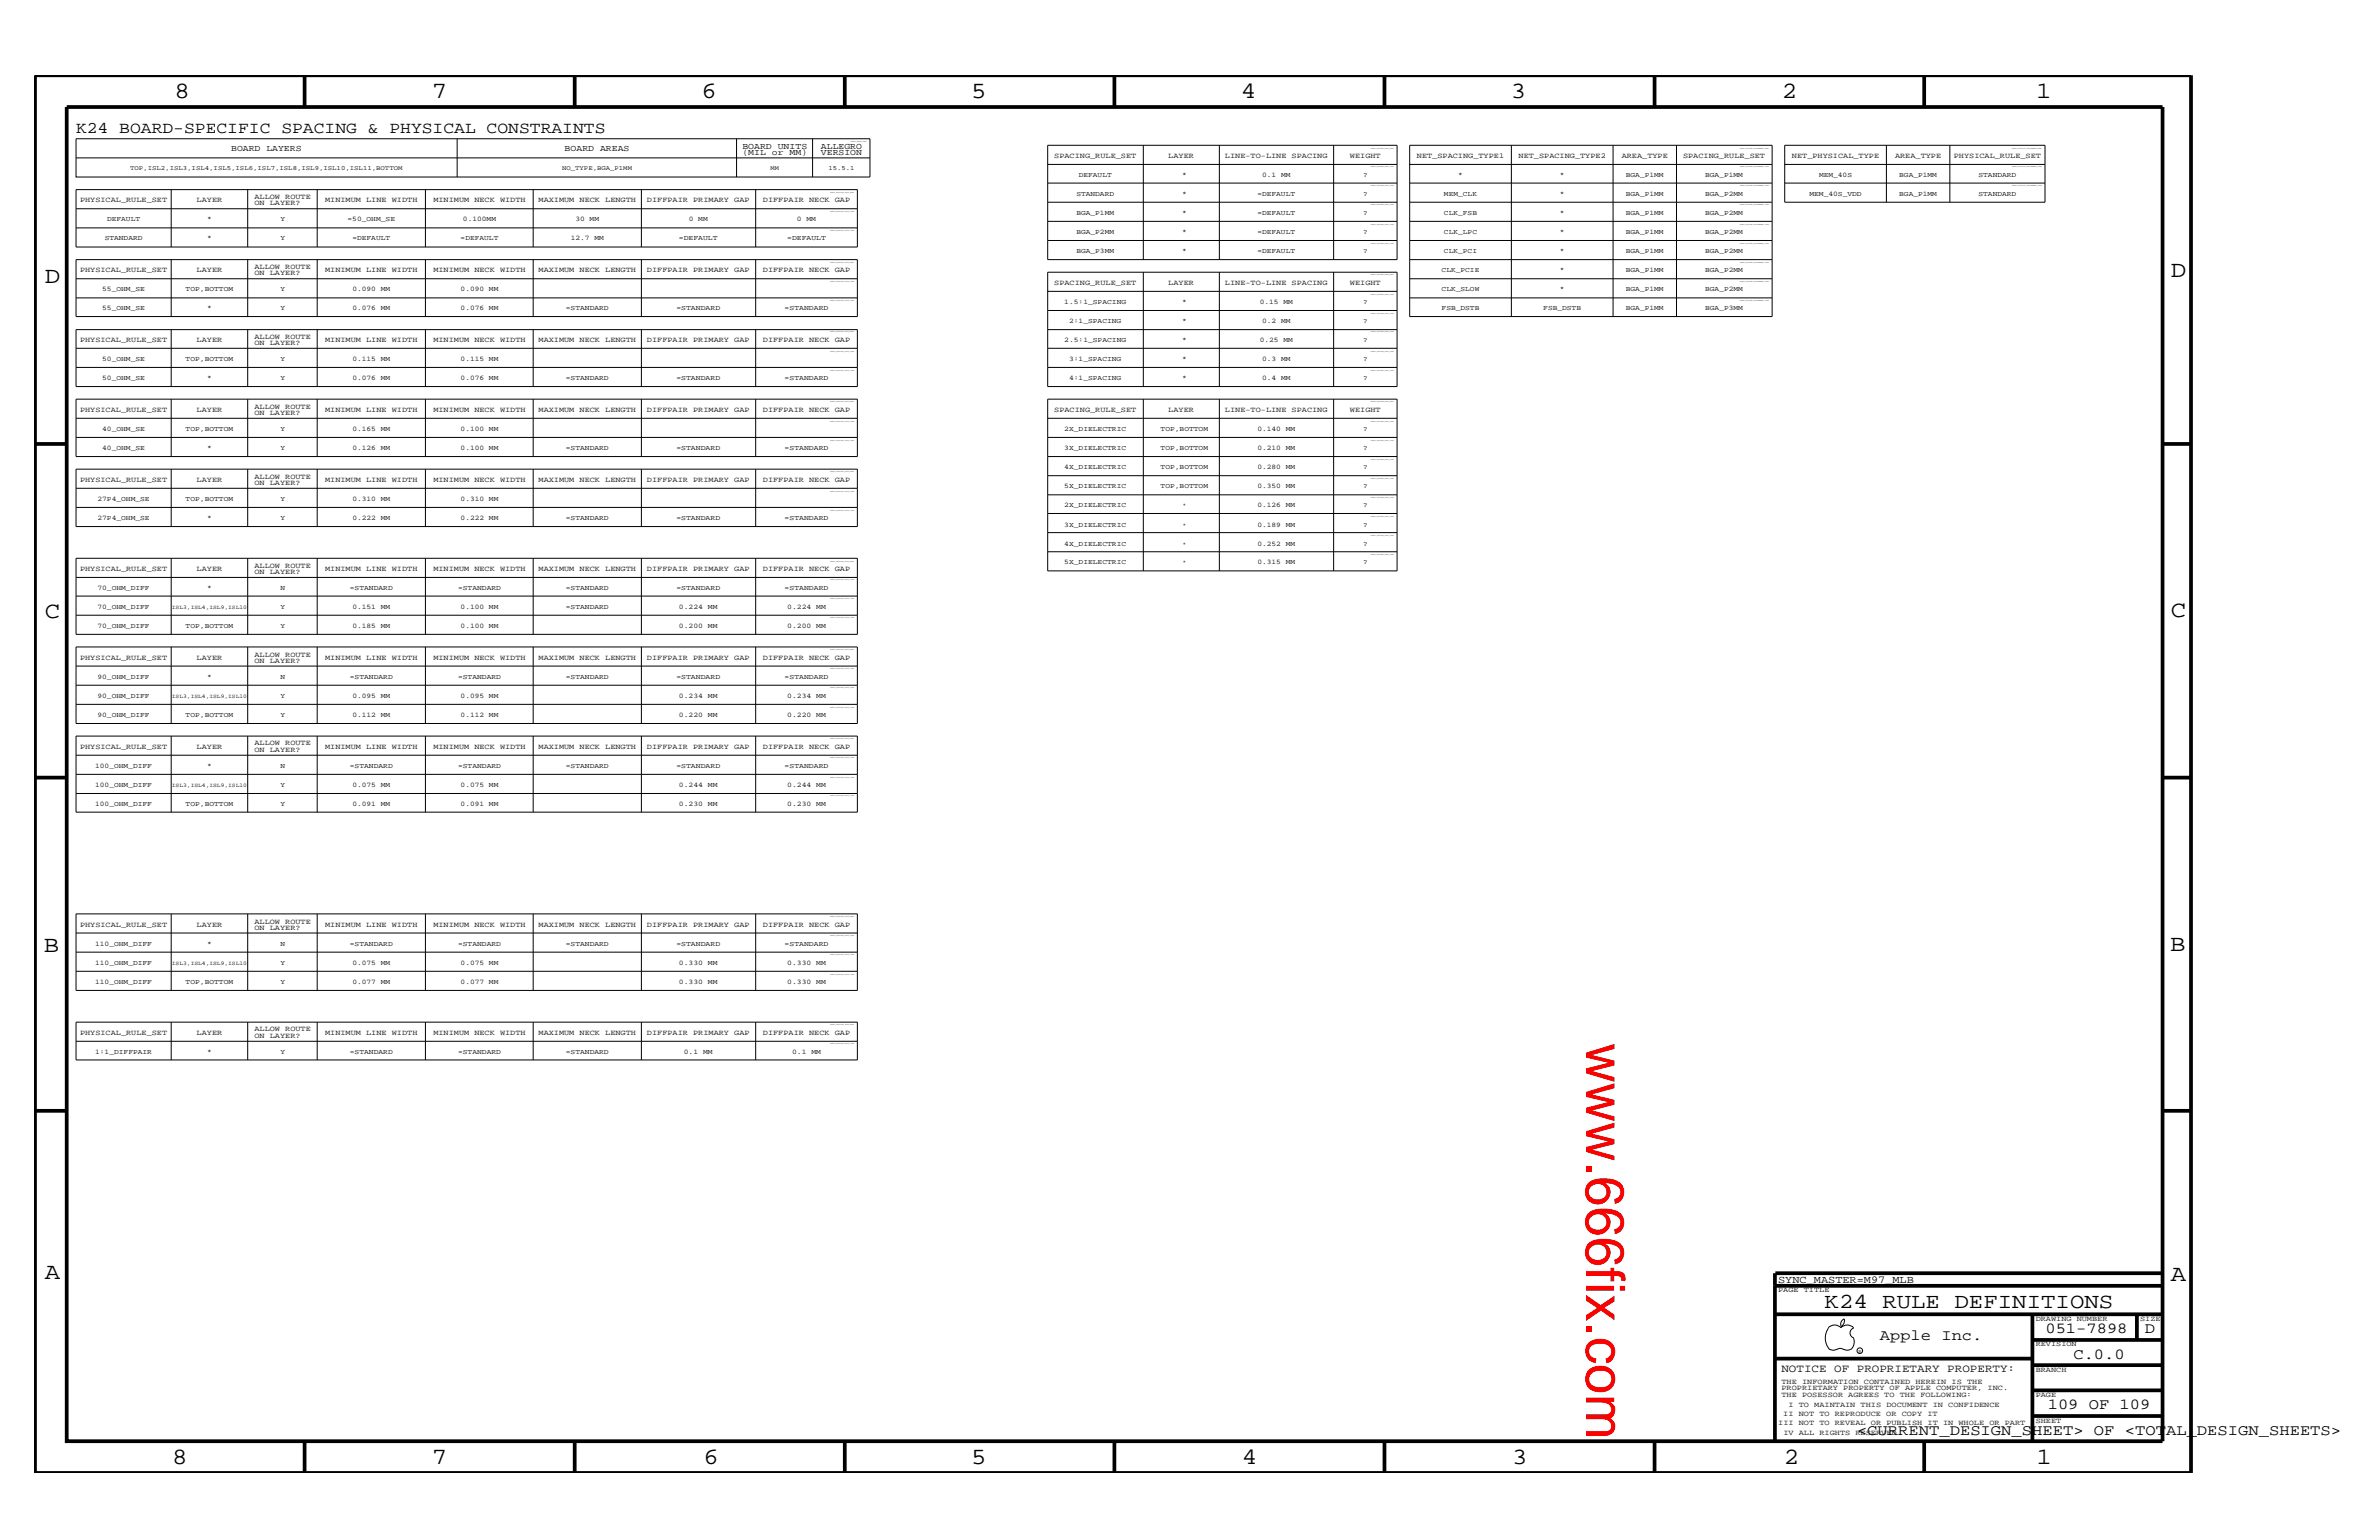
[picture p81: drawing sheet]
<svg xmlns="http://www.w3.org/2000/svg" width="432mm" height="279mm" viewBox="0 0 432 279" stroke-linecap="round" stroke-linejoin="round" font-family="sans-serif">
<defs><g id="words">
<text font-size="9.9" fill="#f00" x="287.9" y="189.3" transform="rotate(90 287.9 189.3)">www.666fix.com</text>
<g font-size="4.2">
<text x="31.7" y="17.8">8</text>
<text x="78.4" y="17.8">7</text>
<text x="127.3" y="17.8">6</text>
<text x="176.3" y="17.8">5</text>
<text x="225.2" y="17.8">4</text>
<text x="274.2" y="17.8">3</text>
<text x="323.4" y="17.8">2</text>
<text x="369.6" y="17.8">1</text>
<text x="8.1" y="51.3">D</text>
<text x="394" y="50.3">D</text>
<text x="8.1" y="112.1">C</text>
<text x="394" y="111.9">C</text>
<text x="8" y="172.7">B</text>
<text x="393.9" y="172.5">B</text>
<text x="8.1" y="232">A</text>
<text x="394" y="232.4">A</text>
<text x="31.2" y="265.6">8</text>
<text x="78.4" y="265.6">7</text>
<text x="127.7" y="265.6">6</text>
<text x="176.3" y="265.6">5</text>
<text x="225.4" y="265.6">4</text>
<text x="274.5" y="265.6">3</text>
<text x="323.8" y="265.6">2</text>
<text x="369.7" y="265.6">1</text>
</g>
<text font-size="3.9" x="331.2" y="237.3">K24 RULE DEFINITIONS</text>
<text font-size="3" x="13.8" y="24.1">K24 BOARD-SPECIFIC SPACING &amp; PHYSICAL CONSTRAINTS</text>
<g font-size="2.8">
<text x="341.2" y="243.1">Apple Inc.</text>
<text x="371.3" y="241.9">051-7898</text>
<text x="389.3" y="241.9">D</text>
<text x="376.3" y="246.5">C.0.0</text>
<text x="371.7" y="255.7">109 OF 109</text>
<text x="337.1" y="260.4">&lt;CURRENT_DESIGN_SHEET&gt; OF &lt;TOTAL_DESIGN_SHEETS&gt;</text>
</g>
<text font-size="2" x="323.3" y="248.9">NOTICE OF PROPRIETARY PROPERTY:</text>
<text font-size="1.9" x="322.7" y="232.7">SYNC_MASTER=M97_MLB</text>
<g font-size="1.6">
<text x="42" y="27.5">BOARD LAYERS</text>
<text x="102.5" y="27.5">BOARD AREAS</text>
<text x="134.7" y="28.1">(MIL or MM)</text>
<text x="134.7" y="27">BOARD UNITS</text>
<text x="149" y="28.1">VERSION</text>
<text x="149" y="27">ALLEGRO</text>
</g>
<g font-size="1.4">
<text x="191.3" y="28.6">SPACING_RULE_SET</text>
<text x="212" y="28.6">LAYER</text>
<text x="222.3" y="28.6">LINE-TO-LINE SPACING</text>
<text x="245" y="28.6">WEIGHT</text>
<text x="257.2" y="28.6">NET_SPACING_TYPE1</text>
<text x="275.6" y="28.6">NET_SPACING_TYPE2</text>
<text x="294.3" y="28.6">AREA_TYPE</text>
<text x="305.5" y="28.6">SPACING_RULE_SET</text>
<text x="325.2" y="28.6">NET_PHYSICAL_TYPE</text>
<text x="344" y="28.6">AREA_TYPE</text>
<text x="354.6" y="28.6">PHYSICAL_RULE_SET</text>
<text x="14.5" y="36.7">PHYSICAL_RULE_SET</text>
<text x="35.7" y="36.7">LAYER</text>
<text x="46.2" y="36.1">ALLOW ROUTE</text>
<text x="46.2" y="37.3">ON LAYER?</text>
<text x="59" y="36.7">MINIMUM LINE WIDTH</text>
<text x="78.7" y="36.7">MINIMUM NECK WIDTH</text>
<text x="97.7" y="36.7">MAXIMUM NECK LENGTH</text>
<text x="117.4" y="36.7">DIFFPAIR PRIMARY GAP</text>
<text x="138.5" y="36.7">DIFFPAIR NECK GAP</text>
<text x="14.5" y="49.4">PHYSICAL_RULE_SET</text>
<text x="35.7" y="49.4">LAYER</text>
<text x="46.2" y="48.8">ALLOW ROUTE</text>
<text x="46.2" y="50">ON LAYER?</text>
<text x="59" y="49.4">MINIMUM LINE WIDTH</text>
<text x="78.7" y="49.4">MINIMUM NECK WIDTH</text>
<text x="97.7" y="49.4">MAXIMUM NECK LENGTH</text>
<text x="117.4" y="49.4">DIFFPAIR PRIMARY GAP</text>
<text x="138.5" y="49.4">DIFFPAIR NECK GAP</text>
<text x="191.3" y="51.7">SPACING_RULE_SET</text>
<text x="212" y="51.7">LAYER</text>
<text x="222.3" y="51.7">LINE-TO-LINE SPACING</text>
<text x="245" y="51.7">WEIGHT</text>
<text x="14.5" y="62.1">PHYSICAL_RULE_SET</text>
<text x="35.7" y="62.1">LAYER</text>
<text x="46.2" y="61.5">ALLOW ROUTE</text>
<text x="46.2" y="62.7">ON LAYER?</text>
<text x="59" y="62.1">MINIMUM LINE WIDTH</text>
<text x="78.7" y="62.1">MINIMUM NECK WIDTH</text>
<text x="97.7" y="62.1">MAXIMUM NECK LENGTH</text>
<text x="117.4" y="62.1">DIFFPAIR PRIMARY GAP</text>
<text x="138.5" y="62.1">DIFFPAIR NECK GAP</text>
<text x="14.5" y="74.8">PHYSICAL_RULE_SET</text>
<text x="35.7" y="74.8">LAYER</text>
<text x="46.2" y="74.2">ALLOW ROUTE</text>
<text x="46.2" y="75.3">ON LAYER?</text>
<text x="59" y="74.8">MINIMUM LINE WIDTH</text>
<text x="78.7" y="74.8">MINIMUM NECK WIDTH</text>
<text x="97.7" y="74.8">MAXIMUM NECK LENGTH</text>
<text x="117.4" y="74.8">DIFFPAIR PRIMARY GAP</text>
<text x="138.5" y="74.8">DIFFPAIR NECK GAP</text>
<text x="191.3" y="74.8">SPACING_RULE_SET</text>
<text x="212" y="74.8">LAYER</text>
<text x="222.3" y="74.8">LINE-TO-LINE SPACING</text>
<text x="245" y="74.8">WEIGHT</text>
<text x="14.5" y="87.4">PHYSICAL_RULE_SET</text>
<text x="35.7" y="87.4">LAYER</text>
<text x="46.2" y="86.9">ALLOW ROUTE</text>
<text x="46.2" y="88">ON LAYER?</text>
<text x="59" y="87.4">MINIMUM LINE WIDTH</text>
<text x="78.7" y="87.4">MINIMUM NECK WIDTH</text>
<text x="97.7" y="87.4">MAXIMUM NECK LENGTH</text>
<text x="117.4" y="87.4">DIFFPAIR PRIMARY GAP</text>
<text x="138.5" y="87.4">DIFFPAIR NECK GAP</text>
<text x="14.5" y="103.6">PHYSICAL_RULE_SET</text>
<text x="35.7" y="103.6">LAYER</text>
<text x="46.2" y="103">ALLOW ROUTE</text>
<text x="46.2" y="104.2">ON LAYER?</text>
<text x="59" y="103.6">MINIMUM LINE WIDTH</text>
<text x="78.7" y="103.6">MINIMUM NECK WIDTH</text>
<text x="97.7" y="103.6">MAXIMUM NECK LENGTH</text>
<text x="117.4" y="103.6">DIFFPAIR PRIMARY GAP</text>
<text x="138.5" y="103.6">DIFFPAIR NECK GAP</text>
<text x="14.5" y="119.7">PHYSICAL_RULE_SET</text>
<text x="35.7" y="119.7">LAYER</text>
<text x="46.2" y="119.2">ALLOW ROUTE</text>
<text x="59" y="119.7">MINIMUM LINE WIDTH</text>
<text x="78.7" y="119.7">MINIMUM NECK WIDTH</text>
<text x="97.7" y="119.7">MAXIMUM NECK LENGTH</text>
<text x="117.4" y="119.7">DIFFPAIR PRIMARY GAP</text>
<text x="138.5" y="119.7">DIFFPAIR NECK GAP</text>
<text x="46.2" y="120.3">ON LAYER?</text>
<text x="14.5" y="135.8">PHYSICAL_RULE_SET</text>
<text x="35.7" y="135.8">LAYER</text>
<text x="46.2" y="135.2">ALLOW ROUTE</text>
<text x="46.2" y="136.4">ON LAYER?</text>
<text x="59" y="135.8">MINIMUM LINE WIDTH</text>
<text x="78.7" y="135.8">MINIMUM NECK WIDTH</text>
<text x="97.7" y="135.8">MAXIMUM NECK LENGTH</text>
<text x="117.4" y="135.8">DIFFPAIR PRIMARY GAP</text>
<text x="138.5" y="135.8">DIFFPAIR NECK GAP</text>
<text x="46.2" y="167.6">ALLOW ROUTE</text>
<text x="14.5" y="168.2">PHYSICAL_RULE_SET</text>
<text x="35.7" y="168.2">LAYER</text>
<text x="46.2" y="168.7">ON LAYER?</text>
<text x="59" y="168.2">MINIMUM LINE WIDTH</text>
<text x="78.7" y="168.2">MINIMUM NECK WIDTH</text>
<text x="97.7" y="168.2">MAXIMUM NECK LENGTH</text>
<text x="117.4" y="168.2">DIFFPAIR PRIMARY GAP</text>
<text x="138.5" y="168.2">DIFFPAIR NECK GAP</text>
<text x="14.5" y="187.7">PHYSICAL_RULE_SET</text>
<text x="35.7" y="187.7">LAYER</text>
<text x="46.2" y="187.1">ALLOW ROUTE</text>
<text x="46.2" y="188.3">ON LAYER?</text>
<text x="59" y="187.7">MINIMUM LINE WIDTH</text>
<text x="78.7" y="187.7">MINIMUM NECK WIDTH</text>
<text x="97.7" y="187.7">MAXIMUM NECK LENGTH</text>
<text x="117.4" y="187.7">DIFFPAIR PRIMARY GAP</text>
<text x="138.5" y="187.7">DIFFPAIR NECK GAP</text>
<text x="322.7" y="234.4">PAGE TITLE</text>
<text x="369.5" y="239.6">DRAWING NUMBER</text>
<text x="388.5" y="239.6">SIZE</text>
<text x="369.5" y="244.2">REVISION</text>
<text x="323.3" y="251.1">THE INFORMATION CONTAINED HEREIN IS THE</text>
<text x="369.5" y="248.9">BRANCH</text>
<text x="323.3" y="253.4">THE POSESSOR AGREES TO THE FOLLOWING:</text>
<text x="323.3" y="252.3">PROPRIETARY PROPERTY OF APPLE COMPUTER, INC.</text>
<text x="323.7" y="256.9">II NOT TO REPRODUCE OR COPY IT</text>
<text x="324.6" y="255.2">I TO MAINTAIN THIS DOCUMENT IN CONFIDENCE</text>
<text x="369.5" y="253.4">PAGE</text>
<text x="322.7" y="258.6">III NOT TO REVEAL OR PUBLISH IT IN WHOLE OR PART</text>
<text x="323.7" y="260.4">IV ALL RIGHTS RESERVED</text>
<text x="369.5" y="258.1">SHEET</text>
</g>
<g font-size="1.3">
<text x="195.4" y="35.6">STANDARD</text>
<text x="195.8" y="32.1">DEFAULT</text>
<text x="214.5" y="35.6">*</text>
<text x="214.5" y="32.1">*</text>
<text x="228.2" y="35.6">=DEFAULT</text>
<text x="229.1" y="32.1">0.1 MM</text>
<text x="247.4" y="32.1">?</text>
<text x="247.4" y="35.6">?</text>
<text x="262.1" y="35.6">MEM_CLK</text>
<text x="264.7" y="32.1">*</text>
<text x="283.1" y="32.1">*</text>
<text x="283.1" y="35.6">*</text>
<text x="295.1" y="32.1">BGA_P1MM</text>
<text x="295.1" y="35.6">BGA_P1MM</text>
<text x="309.5" y="32.1">BGA_P1MM</text>
<text x="309.5" y="35.6">BGA_P2MM</text>
<text x="328.4" y="35.6">MEM_40S_VDD</text>
<text x="330.2" y="32.1">MEM_40S</text>
<text x="344.7" y="32.1">BGA_P1MM</text>
<text x="344.7" y="35.6">BGA_P1MM</text>
<text x="359.1" y="32.1">STANDARD</text>
<text x="359.1" y="35.6">STANDARD</text>
<text x="19.4" y="40.2">DEFAULT</text>
<text x="37.6" y="40.2">*</text>
<text x="50.9" y="40.2">Y</text>
<text x="63.1" y="40.2">=50_OHM_SE</text>
<text x="84" y="40.2">0.100MM</text>
<text x="104.4" y="40.2">30 MM</text>
<text x="125" y="40.2">0 MM</text>
<text x="144.7" y="40.2">0 MM</text>
<text x="195.4" y="39.1">BGA_P1MM</text>
<text x="214.5" y="39.1">*</text>
<text x="228.2" y="39.1">=DEFAULT</text>
<text x="247.4" y="39.1">?</text>
<text x="262.1" y="39.1">CLK_FSB</text>
<text x="283.1" y="39.1">*</text>
<text x="295.1" y="39.1">BGA_P1MM</text>
<text x="309.5" y="39.1">BGA_P2MM</text>
<text x="19" y="43.6">STANDARD</text>
<text x="37.6" y="43.6">*</text>
<text x="50.9" y="43.6">Y</text>
<text x="64" y="43.6">=DEFAULT</text>
<text x="83.6" y="43.6">=DEFAULT</text>
<text x="103.6" y="43.6">12.7 MM</text>
<text x="123.2" y="43.6">=DEFAULT</text>
<text x="142.9" y="43.6">=DEFAULT</text>
<text x="195.4" y="45.9">BGA_P3MM</text>
<text x="195.4" y="42.4">BGA_P2MM</text>
<text x="214.5" y="45.9">*</text>
<text x="214.5" y="42.4">*</text>
<text x="228.2" y="45.9">=DEFAULT</text>
<text x="228.2" y="42.4">=DEFAULT</text>
<text x="247.4" y="45.9">?</text>
<text x="247.4" y="42.4">?</text>
<text x="262.1" y="45.9">CLK_PCI</text>
<text x="262.1" y="42.4">CLK_LPC</text>
<text x="283.1" y="45.9">*</text>
<text x="283.1" y="42.4">*</text>
<text x="295.1" y="45.9">BGA_P1MM</text>
<text x="295.1" y="42.4">BGA_P1MM</text>
<text x="309.5" y="45.9">BGA_P2MM</text>
<text x="309.5" y="42.4">BGA_P2MM</text>
<text x="18.5" y="52.9">55_OHM_SE</text>
<text x="33.7" y="52.9">TOP,BOTTOM</text>
<text x="50.9" y="52.9">Y</text>
<text x="64" y="52.9">0.090 MM</text>
<text x="83.6" y="52.9">0.090 MM</text>
<text x="261.7" y="52.9">CLK_SLOW</text>
<text x="261.7" y="49.4">CLK_PCIE</text>
<text x="283.1" y="49.4">*</text>
<text x="283.1" y="52.9">*</text>
<text x="295.1" y="49.4">BGA_P1MM</text>
<text x="295.1" y="52.9">BGA_P1MM</text>
<text x="309.5" y="49.4">BGA_P2MM</text>
<text x="309.5" y="52.9">BGA_P2MM</text>
<text x="18.5" y="56.3">55_OHM_SE</text>
<text x="37.6" y="56.3">*</text>
<text x="50.9" y="56.3">Y</text>
<text x="64" y="56.3">0.076 MM</text>
<text x="83.6" y="56.3">0.076 MM</text>
<text x="102.7" y="56.3">=STANDARD</text>
<text x="122.8" y="56.3">=STANDARD</text>
<text x="142.4" y="56.3">=STANDARD</text>
<text x="193.2" y="55.1">1.5:1_SPACING</text>
<text x="194.1" y="58.6">2:1_SPACING</text>
<text x="214.5" y="58.6">*</text>
<text x="214.5" y="55.1">*</text>
<text x="228.6" y="55.1">0.15 MM</text>
<text x="229.1" y="58.6">0.2 MM</text>
<text x="247.4" y="58.6">?</text>
<text x="247.4" y="55.1">?</text>
<text x="261.7" y="56.3">FSB_DSTB</text>
<text x="280.1" y="56.3">FSB_DSTB</text>
<text x="295.1" y="56.3">BGA_P1MM</text>
<text x="309.5" y="56.3">BGA_P3MM</text>
<text x="18.5" y="65.6">50_OHM_SE</text>
<text x="33.7" y="65.6">TOP,BOTTOM</text>
<text x="50.9" y="65.6">Y</text>
<text x="64" y="65.6">0.115 MM</text>
<text x="83.6" y="65.6">0.115 MM</text>
<text x="193.2" y="62.1">2.5:1_SPACING</text>
<text x="194.1" y="65.6">3:1_SPACING</text>
<text x="214.5" y="65.6">*</text>
<text x="214.5" y="62.1">*</text>
<text x="228.6" y="62.1">0.25 MM</text>
<text x="229.1" y="65.6">0.3 MM</text>
<text x="247.4" y="65.6">?</text>
<text x="247.4" y="62.1">?</text>
<text x="18.5" y="69">50_OHM_SE</text>
<text x="37.6" y="69">*</text>
<text x="50.9" y="69">Y</text>
<text x="64" y="69">0.076 MM</text>
<text x="83.6" y="69">0.076 MM</text>
<text x="102.7" y="69">=STANDARD</text>
<text x="122.8" y="69">=STANDARD</text>
<text x="142.4" y="69">=STANDARD</text>
<text x="194.1" y="69">4:1_SPACING</text>
<text x="214.5" y="69">*</text>
<text x="229.1" y="69">0.4 MM</text>
<text x="247.4" y="69">?</text>
<text x="18.5" y="78.2">40_OHM_SE</text>
<text x="18.5" y="81.6">40_OHM_SE</text>
<text x="33.7" y="78.2">TOP,BOTTOM</text>
<text x="37.6" y="81.6">*</text>
<text x="50.9" y="78.2">Y</text>
<text x="50.9" y="81.6">Y</text>
<text x="64" y="78.2">0.165 MM</text>
<text x="64" y="81.6">0.126 MM</text>
<text x="83.6" y="78.2">0.100 MM</text>
<text x="83.6" y="81.6">0.100 MM</text>
<text x="102.7" y="81.6">=STANDARD</text>
<text x="122.8" y="81.6">=STANDARD</text>
<text x="142.4" y="81.6">=STANDARD</text>
<text x="193.2" y="81.6">3X_DIELECTRIC</text>
<text x="193.2" y="78.2">2X_DIELECTRIC</text>
<text x="210.7" y="81.6">TOP,BOTTOM</text>
<text x="210.7" y="78.2">TOP,BOTTOM</text>
<text x="228.2" y="81.6">0.210 MM</text>
<text x="228.2" y="78.2">0.140 MM</text>
<text x="247.4" y="81.6">?</text>
<text x="247.4" y="78.2">?</text>
<text x="193.2" y="85.1">4X_DIELECTRIC</text>
<text x="193.2" y="88.6">5X_DIELECTRIC</text>
<text x="210.7" y="85.1">TOP,BOTTOM</text>
<text x="210.7" y="88.6">TOP,BOTTOM</text>
<text x="228.2" y="85.1">0.280 MM</text>
<text x="228.2" y="88.6">0.350 MM</text>
<text x="247.4" y="85.1">?</text>
<text x="247.4" y="88.6">?</text>
<text x="17.7" y="90.9">27P4_OHM_SE</text>
<text x="17.7" y="94.3">27P4_OHM_SE</text>
<text x="33.7" y="90.9">TOP,BOTTOM</text>
<text x="37.6" y="94.3">*</text>
<text x="50.9" y="90.9">Y</text>
<text x="50.9" y="94.3">Y</text>
<text x="64" y="94.3">0.222 MM</text>
<text x="64" y="90.9">0.310 MM</text>
<text x="83.6" y="94.3">0.222 MM</text>
<text x="83.6" y="90.9">0.310 MM</text>
<text x="102.7" y="94.3">=STANDARD</text>
<text x="122.8" y="94.3">=STANDARD</text>
<text x="142.4" y="94.3">=STANDARD</text>
<text x="193.2" y="95.5">3X_DIELECTRIC</text>
<text x="193.2" y="92.1">2X_DIELECTRIC</text>
<text x="228.2" y="95.5">0.189 MM</text>
<text x="228.2" y="92.1">0.126 MM</text>
<text x="247.4" y="95.5">?</text>
<text x="247.4" y="92.1">?</text>
<text x="193.2" y="99">4X_DIELECTRIC</text>
<text x="228.2" y="99">0.252 MM</text>
<text x="247.4" y="99">?</text>
<text x="17.7" y="107">70_OHM_DIFF</text>
<text x="37.6" y="107">*</text>
<text x="50.9" y="107">N</text>
<text x="63.5" y="107">=STANDARD</text>
<text x="83.1" y="107">=STANDARD</text>
<text x="102.7" y="107">=STANDARD</text>
<text x="122.8" y="107">=STANDARD</text>
<text x="142.4" y="107">=STANDARD</text>
<text x="193.2" y="102.4">5X_DIELECTRIC</text>
<text x="228.2" y="102.4">0.315 MM</text>
<text x="247.4" y="102.4">?</text>
<text x="17.7" y="110.5">70_OHM_DIFF</text>
<text x="17.7" y="114">70_OHM_DIFF</text>
<text x="33.7" y="114">TOP,BOTTOM</text>
<text x="50.9" y="110.5">Y</text>
<text x="50.9" y="114">Y</text>
<text x="64" y="110.5">0.151 MM</text>
<text x="64" y="114">0.185 MM</text>
<text x="83.6" y="110.5">0.100 MM</text>
<text x="83.6" y="114">0.100 MM</text>
<text x="102.7" y="110.5">=STANDARD</text>
<text x="123.2" y="114">0.200 MM</text>
<text x="123.2" y="110.5">0.224 MM</text>
<text x="142.9" y="114">0.200 MM</text>
<text x="142.9" y="110.5">0.224 MM</text>
<text x="17.7" y="123.1">90_OHM_DIFF</text>
<text x="37.6" y="123.1">*</text>
<text x="50.9" y="123.1">N</text>
<text x="63.5" y="123.1">=STANDARD</text>
<text x="83.1" y="123.1">=STANDARD</text>
<text x="102.7" y="123.1">=STANDARD</text>
<text x="122.8" y="123.1">=STANDARD</text>
<text x="142.4" y="123.1">=STANDARD</text>
<text x="17.7" y="126.6">90_OHM_DIFF</text>
<text x="17.7" y="130.1">90_OHM_DIFF</text>
<text x="33.7" y="130.1">TOP,BOTTOM</text>
<text x="50.9" y="126.6">Y</text>
<text x="50.9" y="130.1">Y</text>
<text x="64" y="126.6">0.095 MM</text>
<text x="64" y="130.1">0.112 MM</text>
<text x="83.6" y="126.6">0.095 MM</text>
<text x="83.6" y="130.1">0.112 MM</text>
<text x="123.2" y="126.6">0.234 MM</text>
<text x="123.2" y="130.1">0.220 MM</text>
<text x="142.9" y="126.6">0.234 MM</text>
<text x="142.9" y="130.1">0.220 MM</text>
<text x="17.3" y="142.8">100_OHM_DIFF</text>
<text x="17.3" y="139.3">100_OHM_DIFF</text>
<text x="37.6" y="139.3">*</text>
<text x="50.9" y="142.8">Y</text>
<text x="50.9" y="139.3">N</text>
<text x="63.5" y="139.3">=STANDARD</text>
<text x="64" y="142.8">0.075 MM</text>
<text x="83.1" y="139.3">=STANDARD</text>
<text x="83.6" y="142.8">0.075 MM</text>
<text x="102.7" y="139.3">=STANDARD</text>
<text x="122.8" y="139.3">=STANDARD</text>
<text x="123.2" y="142.8">0.244 MM</text>
<text x="142.4" y="139.3">=STANDARD</text>
<text x="142.9" y="142.8">0.244 MM</text>
<text x="17.3" y="146.2">100_OHM_DIFF</text>
<text x="33.7" y="146.2">TOP,BOTTOM</text>
<text x="50.9" y="146.2">Y</text>
<text x="64" y="146.2">0.091 MM</text>
<text x="83.6" y="146.2">0.091 MM</text>
<text x="123.2" y="146.2">0.230 MM</text>
<text x="142.9" y="146.2">0.230 MM</text>
<text x="17.3" y="171.6">110_OHM_DIFF</text>
<text x="37.6" y="171.6">*</text>
<text x="50.9" y="171.6">N</text>
<text x="63.5" y="171.6">=STANDARD</text>
<text x="83.1" y="171.6">=STANDARD</text>
<text x="102.7" y="171.6">=STANDARD</text>
<text x="122.8" y="171.6">=STANDARD</text>
<text x="142.4" y="171.6">=STANDARD</text>
<text x="17.3" y="178.5">110_OHM_DIFF</text>
<text x="17.3" y="175">110_OHM_DIFF</text>
<text x="33.7" y="178.5">TOP,BOTTOM</text>
<text x="50.9" y="178.5">Y</text>
<text x="50.9" y="175">Y</text>
<text x="64" y="178.5">0.077 MM</text>
<text x="64" y="175">0.075 MM</text>
<text x="83.6" y="178.5">0.077 MM</text>
<text x="83.6" y="175">0.075 MM</text>
<text x="123.2" y="178.5">0.330 MM</text>
<text x="123.2" y="175">0.330 MM</text>
<text x="142.9" y="178.5">0.330 MM</text>
<text x="142.9" y="175">0.330 MM</text>
<text x="17.3" y="191.2">1:1_DIFFPAIR</text>
<text x="37.6" y="191.2">*</text>
<text x="50.9" y="191.2">Y</text>
<text x="63.5" y="191.2">=STANDARD</text>
<text x="83.1" y="191.2">=STANDARD</text>
<text x="102.7" y="191.2">=STANDARD</text>
<text x="124.1" y="191.2">0.1 MM</text>
<text x="143.8" y="191.2">0.1 MM</text>
</g>
<g font-size="1.2">
<text x="23.6" y="30.9">TOP,ISL2,ISL3,ISL4,ISL5,ISL6,ISL7,ISL8,ISL9,ISL10,ISL11,BOTTOM</text>
<text x="102" y="30.9">NO_TYPE,BGA_P1MM</text>
<text x="139.9" y="30.9">MM</text>
<text x="150.4" y="30.9">15.5.1</text>
</g>
<g font-size="1">
<text x="214.7" y="95.5">*</text>
<text x="214.7" y="92.1">*</text>
<text x="214.7" y="99">*</text>
<text x="214.7" y="102.4">*</text>
<text x="31.2" y="110.5">ISL3,ISL4,ISL9,ISL10</text>
<text x="31.2" y="126.6">ISL3,ISL4,ISL9,ISL10</text>
<text x="31.2" y="142.8">ISL3,ISL4,ISL9,ISL10</text>
<text x="31.2" y="175">ISL3,ISL4,ISL9,ISL10</text>
</g>
<text font-size=".9" x="337.3" y="245.4">R</text>
<g font-size=".3">
<text x="154.4" y="25.8">TABLE_BOARD_INFO</text>
<text x="248.8" y="27">TABLE_SPACING_RULE_HEAD</text>
<text x="315.8" y="27">TABLE_SPACING_ASSIGNMENT_HEAD</text>
<text x="365.2" y="27">TABLE_PHYSICAL_ASSIGNMENT_HEAD</text>
<text x="150.7" y="35">TABLE_PHYSICAL_RULE_HEAD</text>
<text x="248.8" y="30.3">TABLE_SPACING_RULE_ITEM</text>
<text x="248.8" y="33.8">TABLE_SPACING_RULE_ITEM</text>
<text x="315.8" y="30.3">TABLE_SPACING_ASSIGNMENT_ITEM</text>
<text x="315.8" y="33.8">TABLE_SPACING_ASSIGNMENT_ITEM</text>
<text x="365.2" y="30.3">TABLE_PHYSICAL_ASSIGNMENT_ITEM</text>
<text x="365.2" y="33.8">TABLE_PHYSICAL_ASSIGNMENT_ITEM</text>
<text x="150.7" y="41.9">TABLE_PHYSICAL_RULE_ITEM</text>
<text x="150.7" y="38.5">TABLE_PHYSICAL_RULE_ITEM</text>
<text x="248.8" y="40.8">TABLE_SPACING_RULE_ITEM</text>
<text x="248.8" y="37.3">TABLE_SPACING_RULE_ITEM</text>
<text x="315.8" y="40.8">TABLE_SPACING_ASSIGNMENT_ITEM</text>
<text x="315.8" y="37.3">TABLE_SPACING_ASSIGNMENT_ITEM</text>
<text x="150.7" y="47.7">TABLE_PHYSICAL_RULE_HEAD</text>
<text x="248.8" y="44.2">TABLE_SPACING_RULE_ITEM</text>
<text x="315.8" y="47.7">TABLE_SPACING_ASSIGNMENT_ITEM</text>
<text x="315.8" y="44.2">TABLE_SPACING_ASSIGNMENT_ITEM</text>
<text x="150.7" y="51.1">TABLE_PHYSICAL_RULE_ITEM</text>
<text x="248.8" y="53.5">TABLE_SPACING_RULE_ITEM</text>
<text x="248.8" y="50">TABLE_SPACING_RULE_HEAD</text>
<text x="315.8" y="51.1">TABLE_SPACING_ASSIGNMENT_ITEM</text>
<text x="150.7" y="54.6">TABLE_PHYSICAL_RULE_ITEM</text>
<text x="248.8" y="56.9">TABLE_SPACING_RULE_ITEM</text>
<text x="315.8" y="54.6">TABLE_SPACING_ASSIGNMENT_ITEM</text>
<text x="150.7" y="63.8">TABLE_PHYSICAL_RULE_ITEM</text>
<text x="150.7" y="60.3">TABLE_PHYSICAL_RULE_HEAD</text>
<text x="248.8" y="63.8">TABLE_SPACING_RULE_ITEM</text>
<text x="248.8" y="60.3">TABLE_SPACING_RULE_ITEM</text>
<text x="150.7" y="67.3">TABLE_PHYSICAL_RULE_ITEM</text>
<text x="248.8" y="67.3">TABLE_SPACING_RULE_ITEM</text>
<text x="150.7" y="76.5">TABLE_PHYSICAL_RULE_ITEM</text>
<text x="150.7" y="73">TABLE_PHYSICAL_RULE_HEAD</text>
<text x="248.8" y="76.5">TABLE_SPACING_RULE_ITEM</text>
<text x="248.8" y="73">TABLE_SPACING_RULE_HEAD</text>
<text x="150.7" y="80">TABLE_PHYSICAL_RULE_ITEM</text>
<text x="248.8" y="83.4">TABLE_SPACING_RULE_ITEM</text>
<text x="248.8" y="80">TABLE_SPACING_RULE_ITEM</text>
<text x="150.7" y="89.2">TABLE_PHYSICAL_RULE_ITEM</text>
<text x="150.7" y="85.7">TABLE_PHYSICAL_RULE_HEAD</text>
<text x="248.8" y="86.9">TABLE_SPACING_RULE_ITEM</text>
<text x="150.7" y="92.7">TABLE_PHYSICAL_RULE_ITEM</text>
<text x="248.8" y="93.8">TABLE_SPACING_RULE_ITEM</text>
<text x="248.8" y="90.3">TABLE_SPACING_RULE_ITEM</text>
<text x="150.7" y="101.9">TABLE_PHYSICAL_RULE_HEAD</text>
<text x="248.8" y="100.7">TABLE_SPACING_RULE_ITEM</text>
<text x="248.8" y="97.2">TABLE_SPACING_RULE_ITEM</text>
<text x="150.7" y="105.3">TABLE_PHYSICAL_RULE_ITEM</text>
<text x="150.7" y="108.7">TABLE_PHYSICAL_RULE_ITEM</text>
<text x="150.7" y="112.2">TABLE_PHYSICAL_RULE_ITEM</text>
<text x="150.7" y="118">TABLE_PHYSICAL_RULE_HEAD</text>
<text x="150.7" y="121.4">TABLE_PHYSICAL_RULE_ITEM</text>
<text x="150.7" y="124.9">TABLE_PHYSICAL_RULE_ITEM</text>
<text x="150.7" y="128.4">TABLE_PHYSICAL_RULE_ITEM</text>
<text x="150.7" y="134.1">TABLE_PHYSICAL_RULE_HEAD</text>
<text x="150.7" y="137.6">TABLE_PHYSICAL_RULE_ITEM</text>
<text x="150.7" y="141.1">TABLE_PHYSICAL_RULE_ITEM</text>
<text x="150.7" y="144.5">TABLE_PHYSICAL_RULE_ITEM</text>
<text x="150.7" y="166.4">TABLE_PHYSICAL_RULE_HEAD</text>
<text x="150.7" y="173.3">TABLE_PHYSICAL_RULE_ITEM</text>
<text x="150.7" y="169.9">TABLE_PHYSICAL_RULE_ITEM</text>
<text x="150.7" y="176.8">TABLE_PHYSICAL_RULE_ITEM</text>
<text x="150.7" y="186">TABLE_PHYSICAL_RULE_HEAD</text>
<text x="150.7" y="189.4">TABLE_PHYSICAL_RULE_ITEM</text>
</g>
</g></defs>
<g fill="none" stroke="#000" stroke-width=".68" stroke-linecap="butt">
<path d="M6.4 13.7h391.3v253.5h-391.3zM12.1 19.4h380.4v242.1h-380.4zM55.3 13.7v5.7M104.3 13.7v5.7M153.3 13.7v5.7M202.3 13.7v5.7M251.3 13.7v5.7M300.3 13.7v5.7M349.3 13.7v5.7M6.4 80.5h5.7M392.5 80.5h5.2M6.4 141.1h5.7"/>
<path d="M392.5 141.1h5.2M6.4 201.5h5.7M392.5 201.5h5.2M322.2 231v30.5M322.2 233.3h70.3M322.2 238.4h70.3M322.2 231h70.3M368.9 238.4v23.1M387.9 238.4v4.7M322.2 246.5h46.7M368.9 256.9h23.6M368.9 252.3h23.6"/>
<path d="M368.9 247.7h23.6M368.9 243.1h23.6M55.3 261.5v5.7M104.3 261.5v5.7M153.3 261.5v5.7M202.3 261.7v5.5M251.3 261.5v5.7M300.3 261.5v5.7M349.3 261.5v5.7"/>
</g>
<g fill="none" stroke="#000" stroke-width=".18">
<path d="M13.8 25.2h144.1v6.9h-144.1zM13.8 34.4h141.8v10.4h-141.8zM13.8 37.9h141.8M13.8 28.6h144.1M31.1 34.4v10.4M45 34.4v10.4M57.6 34.4v10.4M77.2 34.4v10.4M83 25.2v6.9M96.8 34.4v10.4M116.4 34.4v10.4M133.7 25.2v6.9"/>
<path d="M137.2 34.4v10.4M147.5 25.2v6.9M190.2 29.8v17.3h63.4v-20.7h-63.4v3.4h63.4M190.2 33.2h63.4M190.2 36.7h63.4M207.5 26.4v20.7M221.3 26.4v20.7M242.1 26.4v20.7M255.9 29.8v27.6h65.7v-31h-65.7v3.4h65.7M255.9 33.2h65.7M255.9 36.7h65.7M274.3 26.4v31"/>
<path d="M292.8 26.4v31M304.3 26.4v31M323.9 29.8v6.9h47.3v-10.3h-47.3v3.4h47.3M323.9 33.2h47.3M342.4 26.4v10.3M353.9 26.4v10.3M13.8 47.1h141.8v10.3h-141.8zM13.8 59.8h141.8v10.3h-141.8zM13.8 50.6h141.8M13.8 54h141.8M13.8 41.3h141.8M31.1 47.1v10.3"/>
<path d="M31.1 59.8v10.3M45 47.1v10.3M45 59.8v10.3M57.6 47.1v10.3M57.6 59.8v10.3M77.2 47.1v10.3M77.2 59.8v10.3M96.8 47.1v10.3M96.8 59.8v10.3M116.4 47.1v10.3M116.4 59.8v10.3M137.2 47.1v10.3"/>
<path d="M137.2 59.8v10.3M190.2 52.9v17.2h63.4v-20.7h-63.4v3.5h63.4M190.2 56.3h63.4M190.2 59.8h63.4M190.2 43.6h63.4M190.2 40.2h63.4M207.5 49.4v20.7M221.3 49.4v20.7M242.1 49.4v20.7M255.9 47.1h65.7M255.9 43.6h65.7M255.9 40.2h65.7"/>
<path d="M255.9 50.6h65.7M255.9 54h65.7M13.8 72.4h141.8v10.4h-141.8zM13.8 66.7h141.8M13.8 79.4h141.8M13.8 63.2h141.8M13.8 75.9h141.8M31.1 72.4v10.4M45 72.4v10.4M57.6 72.4v10.4M77.2 72.4v10.4M96.8 72.4v10.4"/>
<path d="M116.4 72.4v10.4M137.2 72.4v10.4M190.2 75.9v27.7h63.4v-31.2h-63.4v3.5h63.4M190.2 66.7h63.4M190.2 79.4h63.4M190.2 63.2h63.4M207.5 72.4v31.2M221.3 72.4v31.2M242.1 72.4v31.2M13.8 85.1h141.8v10.4h-141.8zM13.8 92.1h141.8M13.8 88.6h141.8"/>
<path d="M31.1 85.1v10.4M45 85.1v10.4M57.6 85.1v10.4M77.2 85.1v10.4M96.8 85.1v10.4M116.4 85.1v10.4M137.2 85.1v10.4M190.2 82.8h63.4M190.2 86.3h63.4M190.2 89.8h63.4M190.2 96.6h63.4M190.2 93.2h63.4"/>
<path d="M13.8 101.3h141.8v13.8h-141.8zM13.8 117.4h141.8v13.9h-141.8zM13.8 111.6h141.8M13.8 108.1h141.8M13.8 104.8h141.8M31.1 101.3v13.8M31.1 117.4v13.9M45 101.3v13.8M45 117.4v13.9M57.6 101.3v13.8M57.6 117.4v13.9M77.2 101.3v13.8"/>
<path d="M77.2 117.4v13.9M96.8 101.3v13.8M96.8 117.4v13.9M116.4 101.3v13.8M116.4 117.4v13.9M137.2 101.3v13.8M137.2 117.4v13.9M190.2 100.1h63.4M13.8 133.5h141.8v13.8h-141.8zM13.8 120.8h141.8M13.8 124.3h141.8M13.8 127.8h141.8"/>
<path d="M13.8 137h141.8M31.1 133.5v13.8M45 133.5v13.8M57.6 133.5v13.8M77.2 133.5v13.8M96.8 133.5v13.8M116.4 133.5v13.8M137.2 133.5v13.8M13.8 144h141.8M13.8 140.5h141.8M13.8 169.3h141.8M13.8 165.8h141.8v13.9h-141.8z"/>
<path d="M13.8 176.2h141.8M13.8 172.7h141.8M31.1 165.8v13.9M45 165.8v13.9M57.6 165.8v13.9M77.2 165.8v13.9M96.8 165.8v13.9M116.4 165.8v13.9M137.2 165.8v13.9M13.8 185.4h141.8v6.9h-141.8zM13.8 188.9h141.8M31.1 185.4v6.9"/>
<path d="M45 185.4v6.9M57.6 185.4v6.9M77.2 185.4v6.9M96.8 185.4v6.9M116.4 185.4v6.9M137.2 185.4v6.9M334.7 239.3l.1 .3a1.19 1.19 0 0 1-.6 1.1M334.8 239.3a1.02 1.02 0 0 0-.6 1.3M331.8 240.9a1.61 1.61 0 0 1 2.4 0M331.9 241a3.1 3.1 0 0 0 .2 3.9M332.1 244.8l.6 .2 .7-.2M333.4 244.9l.6-.3 .7 .3"/>
<path d="M334.1 240.9a1.61 1.61 0 0 1 2.3 0M334.6 244.8l.7 .2 .6-.2M336.4 242.8l.2 .6a1.95 1.95 0 0 1-.6 1.4M336.5 240.9a.93 .93 0 0 0-.7 .9 .93 .93 0 0 0 .7 .9"/>
<circle cx="337.6" cy="245.1" r=".51"/>
</g>
<use href="#words"/>
</svg>
